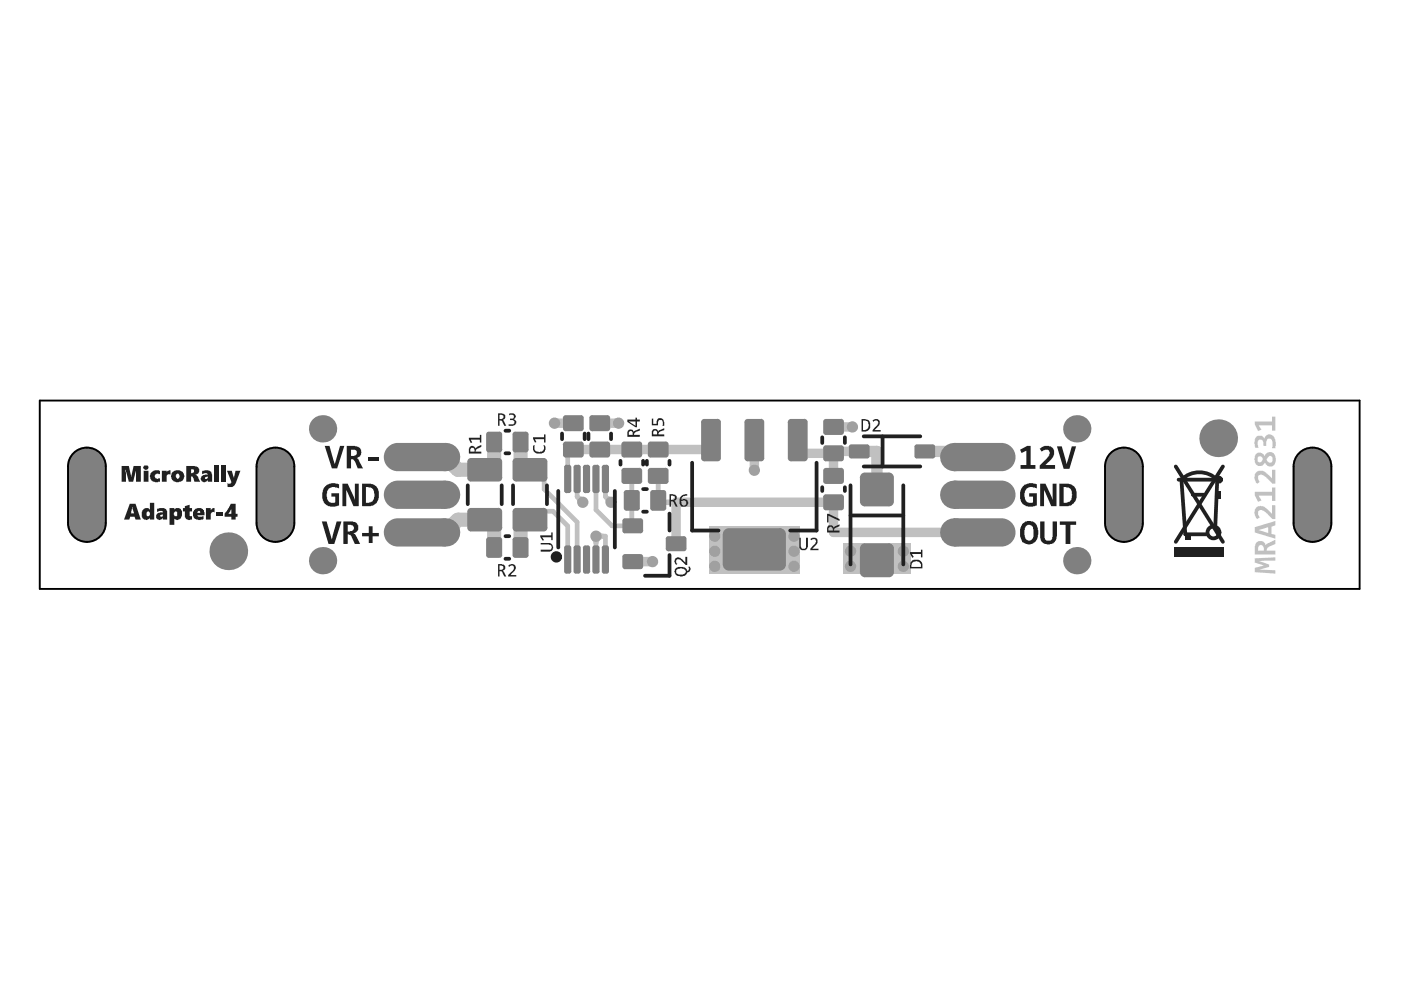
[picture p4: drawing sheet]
<svg xmlns="http://www.w3.org/2000/svg" width="297mm" height="210mm" viewBox="0 0 297 210" stroke-linecap="round" stroke-linejoin="round" font-family="sans-serif">
<g fill="#c0c0c0">
<path d="M95 99.6l2.1-2.1 1 1-2.1 2.1z"/>
<path d="M122 105.7l.7-.8 .7 .4-1 1.1z"/>
<path d="M127.2 112.8l.8 .4v1l-.8 .4z"/>
<path d="M128 105.7l.7-.8 .7 .4-1 1.1z"/>
<path d="M95 110.2l1-1 2.1 2.1-1 1z"/>
<path d="M125.5 114.5h1.8l-.4 .9h-1z"/>
<path d="M202.3 110.1h10a2.76 2.76 0 0 1 2.8 2.8 2.76 2.76 0 0 1-2.8 2.8h-10z"/>
<path d="M202.3 94.1h10a2.8 2.8 0 0 1 2.8 2.8 2.8 2.8 0 0 1-2.8 2.8h-10z"/>
<path d="M202.3 102.1h10a2.8 2.8 0 0 1 2.8 2.8 2.8 2.8 0 0 1-2.8 2.8h-10z"/>
<path d="M82.2 111.1a2.74 2.74 0 0 1 2.2-1h10v5.6h-10a2.8 2.8 0 0 1-2.6-1.6 2.8 2.8 0 0 1 .4-3z"/>
<path d="M82.2 103.1a2.74 2.74 0 0 1 2.2-1h10v5.6h-10a2.8 2.8 0 0 1-2.6-1.6 2.8 2.8 0 0 1 .4-3z"/>
<path d="M82.2 95.1a2.75 2.75 0 0 1 2.2-1h10v5.6h-10a2.8 2.8 0 0 1-2.6-1.6 2.8 2.8 0 0 1 .4-3z"/>
<path d="M178.7 115.3h14.4v6.4h-14.4z"/>
<path d="M150.3 111.7h19.2v10h-19.2z"/>
</g>
<path d="M112.4 99.6h3M120.4 95.3h1.2M117.2 108.4h-3l-1.8 1.8M122.4 105.3l1.2 1.2M128.4 113.7v4.9M128.4 105.3l1.2 1.2M134 106.1v5.2l.2 .2" fill="none" stroke="#c0c0c0" stroke-width="1"/>
<circle cx="134" cy="106.1" r=".5" fill="#c0c0c0"/>
<path d="M129.8 111.5h4.4M139.6 106.1v.4" fill="none" stroke="#c0c0c0" stroke-width="1"/>
<circle cx="139.6" cy="106.1" r=".5" fill="#c0c0c0"/>
<path d="M117.6 89.7h4M127.2 89.7h4M150.7 93.3v2h-16.7M169.1 93.3v2.8M176.7 90.5h4M182.2 95.7h-5.5v5.2M134.2 119.1h4.2M176.7 106.5v6.4" fill="none" stroke="#c0c0c0" stroke-width="2"/>
<path d="M104.8 93.7v5.9h-7.7l-2.7-2.7M110.4 93.7v5.9h2M94.4 112.9l2.7-2.7h7.7v5.9M112.4 110.2h-2v5.9" fill="none" stroke="#c0c0c0" stroke-width="3"/>
<path d="M115.4 99.6v4.1M120.4 95.3v6.2M117.2 108.4l3.2 3.1v7.1M122.4 101.5v3.8M122.4 110.7v7.9M126.4 108.1l3.4 3.4M128.4 101.5v3.8M128.4 113.7h-2v4.9M134 100.9v5.2M139.6 100.9v5.2" fill="none" stroke="#c0c0c0" stroke-width="1"/>
<path d="M185.9 95.7v8.1M202.3 95.7v1.2" fill="none" stroke="#c0c0c0" stroke-width="2.4"/>
<path d="M139.6 106.5h3.7" fill="none" stroke="#c0c0c0" stroke-width="1.2"/>
<circle cx="134" cy="95.3" r="1" fill="#c0c0c0"/>
<path d="M121.6 95.3h12.4M159.9 93.3v6.4M169.1 96.1h7.6M176.7 106.5h-33.4v8.8M176.7 112.9h25.6" fill="none" stroke="#c0c0c0" stroke-width="2"/>
<path d="M182.2 95.7h3.7M196.1 95.7h6.2" fill="none" stroke="#c0c0c0" stroke-width="2.4"/>
<path d="M115.4 103.7l7 7M126.4 101.5v6.6" fill="none" stroke="#c0c0c0" stroke-width="1"/>
<g fill="#c0c0c0">
<path d="M266 118.4l4.4-.2v.7l-3.5 .1 2.2 .7v.5l-2.2 .6 3.5 .1v.7l-4.4-.3v-.9l2-.5-2-.6z"/>
<path d="M266.2 107.7a1.71 1.71 0 0 1 2.6 .3l.9 .9v-1.8h.7v3h-.6l-1.3-1.4a1.26 1.26 0 0 0-1.7-.4l-.1 .8 .5 .6-.7 .4a1.76 1.76 0 0 1-.3-2.4z"/>
<path d="M266 104.3h3.7v-.9h.7v2.8h-.7v-1.1h-2.9l.7 1-.8 .3-.7-1.4z"/>
<path d="M266.2 100.2a1.66 1.66 0 0 1 2.6 .4l.9 .8v-1.8h.7v3h-.6l-1.2-1.2a1.2 1.2 0 0 0-1.9-.5v.7l.5 .5-.7 .5a1.78 1.78 0 0 1-.3-2.4z"/>
<path d="M266.2 92.7a1.26 1.26 0 0 1 1.9 .2v.1a1.13 1.13 0 0 1 1.1-.9 1.13 1.13 0 0 1 1.1 1l.2 .6-.1 1.3h-.7v-.2a1.73 1.73 0 0 0-.3-1.8h-.2a.66 .66 0 0 0-.7 .6v.9h-.6v-.5a.65 .65 0 0 0-.7-.8 .65 .65 0 0 0-.6 .9l.2 .8h-.7v-.2a1.94 1.94 0 0 1 .1-1.9z"/>
<path d="M266 89.4h3.7v-1h.7v2.9h-.7v-1.1h-2.9l.7 .9-.8 .3-.7-1.4z"/>
<path d="M266.8 115.7l-.1 1.1h1.3v-.5a.67 .67 0 0 0-.4-.7 .67 .67 0 0 0-.8 .1zM266.3 115a1.17 1.17 0 0 1 1.2-.3 1.17 1.17 0 0 1 .9 .9l.1-.3 1.9-.9v.9l-1.4 .6-.4 .5v.4h1.8v.8h-4.4v-1.8z"/>
<path d="M266.8 112.4l2.1 .6v-1.2zM266 111.8l4.4-1.3v.9l-.8 .3v1.5l.8 .2v.8l-4.4-1.3z"/>
<path d="M266.6 97v.2a.55 .55 0 0 0 .4 .8 .55 .55 0 0 0 .7-.5 .57 .57 0 0 0-.3-.7 .57 .57 0 0 0-.8 .2zM268.8 97a.64 .64 0 0 0-.2 .7 .64 .64 0 0 0 .6 .4h.1a.75 .75 0 0 0 .4-1.2l-.2-.1a.34 .34 0 0 0-.4-.1 .34 .34 0 0 0-.2 .3zM266.2 96.3a1.18 1.18 0 0 1 2 .4 1.2 1.2 0 0 1 1.3-.8 1.2 1.2 0 0 1 1 1.2v.1a1.78 1.78 0 0 1-.6 1.6 1.16 1.16 0 0 1-1.6-.6l-.1-.1a1.1 1.1 0 0 1-1.3 .7 1.1 1.1 0 0 1-.9-1.2l-.1-.3z"/>
</g>
<g fill="#a0a0a0">
<circle cx="180.7" cy="90.5" r="1.2"/>
<circle cx="159.9" cy="99.7" r="1.2"/>
<circle cx="191.5" cy="116.9" r="1.2"/>
<circle cx="191.5" cy="120.1" r="1.2"/>
<circle cx="180.3" cy="116.9" r="1.2"/>
<circle cx="151.5" cy="120.1" r="1.2"/>
<circle cx="151.5" cy="116.9" r="1.2"/>
<circle cx="151.5" cy="113.7" r="1.2"/>
<circle cx="168.3" cy="120.1" r="1.2"/>
<circle cx="168.3" cy="116.9" r="1.2"/>
<circle cx="168.3" cy="113.7" r="1.2"/>
<circle cx="180.3" cy="120.1" r="1.2"/>
<circle cx="129.6" cy="106.5" r="1.2"/>
<circle cx="123.6" cy="106.5" r="1.2"/>
<circle cx="126.4" cy="113.7" r="1.2"/>
<circle cx="138.4" cy="119.1" r="1.2"/>
<circle cx="117.6" cy="89.7" r="1.2"/>
<circle cx="131.2" cy="89.7" r="1.2"/>
<circle cx="94.4" cy="112.9" r="2.8"/>
<circle cx="94.4" cy="104.9" r="2.8"/>
<circle cx="94.4" cy="96.9" r="2.8"/>
<circle cx="202.3" cy="112.9" r="2.8"/>
<circle cx="202.3" cy="96.9" r="2.8"/>
<circle cx="202.3" cy="104.9" r="2.8"/>
</g>
<g fill="#c0c0c0">
<path d="M103.6 114.1h2.3l.4 .4v3.2l-.4 .4h-2.3l-.3-.4v-3.2z" fill-rule="evenodd"/>
<path d="M119.6 88.6l.3-.4h3.3l.4 .4v2.2l-.4 .4h-3.3l-.3-.4z" fill-rule="evenodd"/>
<path d="M137.6 99.8l.3-.4h3.3l.4 .4v2.2l-.4 .4h-3.3l-.3-.4z" fill-rule="evenodd"/>
<path d="M103.3 92.1l.3-.4h2.3l.4 .4v3.2l-.4 .4h-2.3l-.3-.4z" fill-rule="evenodd"/>
<path d="M119.8 116.1l.3-.3h.5l.3 .3v5.1l-.3 .2h-.5l-.3-.2z" fill-rule="evenodd"/>
<path d="M121.8 116.1l.3-.3h.5l.3 .3v5.1l-.3 .2h-.5l-.3-.2z" fill-rule="evenodd"/>
<path d="M123.8 116.1l.3-.3h.5l.3 .3v5.1l-.3 .2h-.5l-.3-.2z" fill-rule="evenodd"/>
<path d="M124.1 98.7h.5l.3 .3v5.1l-.3 .2h-.5l-.3-.2v-5.1z" fill-rule="evenodd"/>
<path d="M121.8 99l.3-.3h.5l.3 .3v5.1l-.3 .2h-.5l-.3-.2z" fill-rule="evenodd"/>
<path d="M120.1 98.7h.5l.3 .3v5.1l-.3 .2h-.5l-.3-.2v-5.1z" fill-rule="evenodd"/>
<path d="M119.6 94.2l.3-.4h3.3l.4 .4v2.2l-.4 .4h-3.3l-.3-.4z" fill-rule="evenodd"/>
<path d="M127.8 116.1l.3-.3h.5l.3 .3v5.1l-.3 .2h-.5l-.3-.2z" fill-rule="evenodd"/>
<path d="M128.1 98.7h.5l.3 .3v5.1l-.3 .2h-.5l-.3-.2v-5.1z" fill-rule="evenodd"/>
<path d="M137.6 94.2l.3-.4h3.3l.4 .4v2.2l-.4 .4h-3.3l-.3-.4z" fill-rule="evenodd"/>
<path d="M194.1 94.7l.3-.3h3.4l.3 .3v2l-.3 .3h-3.4l-.3-.3z" fill-rule="evenodd"/>
<path d="M138.1 104.5l.3-.4h2.3l.4 .4v3.2l-.4 .4h-2.3l-.3-.4z" fill-rule="evenodd"/>
<path d="M109.2 114.1h2.3l.4 .4v3.2l-.4 .4h-2.3l-.3-.4v-3.2z" fill-rule="evenodd"/>
<path d="M108.9 97.9l.5-.6h5.9l.6 .6v3.4l-.6 .6h-5.9l-.5-.6z" fill-rule="evenodd"/>
<path d="M99.3 97.9l.5-.6h5.9l.6 .6v3.4l-.6 .6h-5.9l-.5-.6z" fill-rule="evenodd"/>
<path d="M141.3 114.2l.4-.3h3.3l.3 .3v2.1l-.3 .4h-3.3l-.4-.4z" fill-rule="evenodd"/>
<path d="M132 99.8l.3-.4h3.3l.4 .4v2.2l-.4 .4h-3.3l-.3-.4z" fill-rule="evenodd"/>
<path d="M125.5 88.2h3.3l.4 .4v2.2l-.4 .4h-3.3l-.3-.4v-2.2z" fill-rule="evenodd"/>
<path d="M174.7 105.4l.4-.4h3.3l.3 .4v2.2l-.3 .4h-3.3l-.4-.4z" fill-rule="evenodd"/>
<path d="M174.7 99.8l.4-.4h3.3l.3 .4v2.2l-.3 .4h-3.3l-.4-.4z" fill-rule="evenodd"/>
<path d="M174.7 89.4l.4-.4h3.3l.3 .4v2.2l-.3 .4h-3.3l-.4-.4z" fill-rule="evenodd"/>
<path d="M108.9 92.1l.3-.4h2.3l.4 .4v3.2l-.4 .4h-2.3l-.3-.4z" fill-rule="evenodd"/>
<path d="M125.8 116.1l.3-.3h.5l.3 .3v5.1l-.3 .2h-.5l-.3-.2z" fill-rule="evenodd"/>
<path d="M132.2 118l.3-.3h3.3l.4 .3v2.1l-.4 .4h-3.3l-.3-.4z" fill-rule="evenodd"/>
<path d="M132.2 110.4l.3-.3h3.3l.4 .3v2.1l-.4 .4h-3.3l-.3-.4z" fill-rule="evenodd"/>
<path d="M148.8 89.5l.5-.5h2.9l.4 .5v7.6l-.4 .5h-2.9l-.5-.5z" fill-rule="evenodd"/>
<path d="M125.8 99l.3-.3h.5l.3 .3v5.1l-.3 .2h-.5l-.3-.2z" fill-rule="evenodd"/>
<path d="M132 94.2l.3-.4h3.3l.4 .4v2.2l-.4 .4h-3.3l-.3-.4z" fill-rule="evenodd"/>
<path d="M125.2 94.2l.3-.4h3.3l.4 .4v2.2l-.4 .4h-3.3l-.3-.4z" fill-rule="evenodd"/>
<path d="M174.7 95l.4-.4h3.3l.3 .4v2.2l-.3 .4h-3.3l-.4-.4z" fill-rule="evenodd"/>
<path d="M167.2 89.5l.5-.5h2.9l.4 .5v7.6l-.4 .5h-2.9l-.5-.5z" fill-rule="evenodd"/>
<path d="M158 89.5l.5-.5h2.9l.4 .5v7.6l-.4 .5h-2.9l-.5-.5z" fill-rule="evenodd"/>
<path d="M180.2 94.7l.3-.3h3.3l.4 .3v2l-.4 .3h-3.3l-.3-.3z" fill-rule="evenodd"/>
<path d="M108.9 108.5l.5-.6h5.9l.6 .6v3.4l-.6 .6h-5.9l-.5-.6z" fill-rule="evenodd"/>
<path d="M99.3 108.5l.5-.6h5.9l.6 .6v3.4l-.6 .6h-5.9l-.5-.6z" fill-rule="evenodd"/>
<path d="M132.5 104.5l.3-.4h2.3l.4 .4v3.2l-.4 .4h-2.3l-.3-.4z" fill-rule="evenodd"/>
<path d="M182.5 116.2l.9-.8h5.1l.8 .8v5.1l-.8 .9h-5.1l-.9-.9z" fill-rule="evenodd"/>
<path d="M153.4 113.3l1.1-1.1h10.9l1 1.1v6.4l-1 1.1h-10.9l-1.1-1.1z" fill-rule="evenodd"/>
<path d="M182.5 101.2l.9-.8h5.1l.8 .8v5.1l-.8 .9h-5.1l-.9-.9z" fill-rule="evenodd"/>
</g>
<g fill="#c0c0c0">
<path d="M105.9 114.1v.4zM105.9 114.1l.4 .4h-.4z"/>
<path d="M103.3 114.5h.3zM103.3 114.3l.3-.2v.4h-.3z"/>
<path d="M103.6 117.7v.4zM103.3 117.7h.3v.4z"/>
<path d="M105.9 117.7h.4zM105.9 117.7h.4l-.4 .4z"/>
<path d="M119.6 88.6h.3zM119.6 88.4l.3-.2v.4h-.3z"/>
<path d="M119.9 90.8v.4zM119.6 90.8h.3v.4z"/>
<path d="M123.2 90.8h.4zM123.2 90.8h.4l-.4 .4z"/>
<path d="M123.2 88.2v.4zM123.2 88.2l.4 .4h-.4z"/>
<path d="M137.6 99.8h.3zM137.6 99.6l.3-.2v.4h-.3z"/>
<path d="M137.9 102v.4zM137.6 102h.3v.4z"/>
<path d="M141.2 102h.4zM141.2 102h.4l-.4 .4z"/>
<path d="M141.2 99.4v.4zM141.2 99.4l.4 .4h-.4z"/>
<path d="M105.9 91.7v.4zM105.9 91.7l.4 .4h-.4z"/>
<path d="M103.3 92.1h.3zM103.3 91.9l.3-.2v.4h-.3z"/>
<path d="M103.6 95.3v.4zM103.3 95.3h.3v.4z"/>
<path d="M105.9 95.3h.4zM105.9 95.3h.4l-.4 .4z"/>
<path d="M120.6 121.2h.3zM120.6 121.2h.3l-.3 .2z"/>
<path d="M120.6 115.8v.3zM120.6 115.8l.3 .3h-.3z"/>
<path d="M119.8 116.1h.3zM119.8 116l.3-.2v.3h-.3z"/>
<path d="M120.1 121.2v.2zM119.8 121.2h.3v.2z"/>
<path d="M122.6 121.2h.3zM122.6 121.2h.3l-.3 .2z"/>
<path d="M122.6 115.8v.3zM122.6 115.8l.3 .3h-.3z"/>
<path d="M121.8 116.1h.3zM121.8 116l.3-.2v.3h-.3z"/>
<path d="M122.1 121.2v.2zM121.8 121.2h.3v.2z"/>
<path d="M124.6 121.2h.3zM124.6 121.2h.3l-.3 .2z"/>
<path d="M124.6 115.8v.3zM124.6 115.8l.3 .3h-.3z"/>
<path d="M123.8 116.1h.3zM123.8 116l.3-.2v.3h-.3z"/>
<path d="M124.1 121.2v.2zM123.8 121.2h.3v.2z"/>
<path d="M124.6 104.1h.3zM124.6 104.1h.3l-.3 .2z"/>
<path d="M124.6 98.7v.3zM124.6 98.7l.3 .3h-.3z"/>
<path d="M123.8 99h.3zM123.8 98.9l.3-.2v.3h-.3z"/>
<path d="M124.1 104.1v.2zM123.8 104.1h.3v.2z"/>
<path d="M122.6 104.1h.3zM122.6 104.1h.3l-.3 .2z"/>
<path d="M122.6 98.7v.3zM122.6 98.7l.3 .3h-.3z"/>
<path d="M121.8 99h.3zM121.8 98.9l.3-.2v.3h-.3z"/>
<path d="M122.1 104.1v.2zM121.8 104.1h.3v.2z"/>
<path d="M120.6 104.1h.3zM120.6 104.1h.3l-.3 .2z"/>
<path d="M120.6 98.7v.3zM120.6 98.7l.3 .3h-.3z"/>
<path d="M119.8 99h.3zM119.8 98.9l.3-.2v.3h-.3z"/>
<path d="M120.1 104.1v.2zM119.8 104.1h.3v.2z"/>
<path d="M119.6 94.2h.3zM119.6 94l.3-.2v.4h-.3z"/>
<path d="M119.9 96.4v.4zM119.6 96.4h.3v.4z"/>
<path d="M123.2 96.4h.4zM123.2 96.4h.4l-.4 .4z"/>
<path d="M123.2 93.8v.4zM123.2 93.8l.4 .4h-.4z"/>
<path d="M128.6 121.2h.3zM128.6 121.2h.3l-.3 .2z"/>
<path d="M128.6 115.8v.3zM128.6 115.8l.3 .3h-.3z"/>
<path d="M127.8 116.1h.3zM127.8 116l.3-.2v.3h-.3z"/>
<path d="M128.1 121.2v.2zM127.8 121.2h.3v.2z"/>
<path d="M128.6 104.1h.3zM128.6 104.1h.3l-.3 .2z"/>
<path d="M128.6 98.7v.3zM128.6 98.7l.3 .3h-.3z"/>
<path d="M127.8 99h.3zM127.8 98.9l.3-.2v.3h-.3z"/>
<path d="M128.1 104.1v.2zM127.8 104.1h.3v.2z"/>
<path d="M137.6 94.2h.3zM137.6 94l.3-.2v.4h-.3z"/>
<path d="M137.9 96.4v.4zM137.6 96.4h.3v.4z"/>
<path d="M141.2 96.4h.4zM141.2 96.4h.4l-.4 .4z"/>
<path d="M141.2 93.8v.4zM141.2 93.8l.4 .4h-.4z"/>
<path d="M197.8 94.4v.3zM197.8 94.4l.3 .3h-.3z"/>
<path d="M194.1 94.7h.3zM194.1 94.6l.3-.2v.3h-.3z"/>
<path d="M194.4 96.7v.3zM194.1 96.7h.3v.3z"/>
<path d="M197.8 96.7h.3zM197.8 96.7h.3l-.3 .3z"/>
<path d="M140.7 104.1v.4zM140.7 104.1l.4 .4h-.4z"/>
<path d="M138.1 104.5h.3zM138.1 104.3l.3-.2v.4h-.3z"/>
<path d="M138.4 107.7v.4zM138.1 107.7h.3v.4z"/>
<path d="M140.7 107.7h.4zM140.7 107.7h.4l-.4 .4z"/>
<path d="M111.5 114.1v.4zM111.5 114.1l.4 .4h-.4z"/>
<path d="M108.9 114.5h.3zM108.9 114.3l.3-.2v.4h-.3z"/>
<path d="M109.2 117.7v.4zM108.9 117.7h.3v.4z"/>
<path d="M111.5 117.7h.4zM111.5 117.7h.4l-.4 .4z"/>
<path d="M108.9 97.9h.5zM108.9 97.6l.5-.3v.6h-.5z"/>
<path d="M109.4 101.3v.6zM108.9 101.3h.5v.6l-.2-.1z"/>
<path d="M115.3 101.3h.6zM115.3 101.3h.6l-.3 .5-.3 .1z"/>
<path d="M115.3 97.3v.6zM115.3 97.3l.3 .1 .3 .5h-.6z"/>
<path d="M105.7 101.3h.6zM105.7 101.3h.6l-.3 .5-.3 .1z"/>
<path d="M105.7 97.3v.6zM105.7 97.3l.3 .1 .3 .5h-.6z"/>
<path d="M99.3 97.9h.5zM99.4 97.6l.4-.3v.6h-.5z"/>
<path d="M99.8 101.3v.6zM99.3 101.3h.5v.6l-.2-.1z"/>
<path d="M141.7 116.3v.4zM141.4 116.3h.3v.4z"/>
<path d="M145 116.3h.3zM145 116.3h.3l-.3 .4z"/>
<path d="M145 113.9v.3zM145 113.9l.3 .3h-.3z"/>
<path d="M141.3 114.2h.4zM141.4 114.1l.3-.2v.3h-.3z"/>
<path d="M132 99.8h.3zM132 99.6l.3-.2v.4h-.3z"/>
<path d="M132.3 102v.4zM132 102h.3v.4z"/>
<path d="M135.6 102h.4zM135.6 102h.4l-.4 .4z"/>
<path d="M135.6 99.4v.4zM135.6 99.4l.4 .4h-.4z"/>
<path d="M125.2 88.6h.3zM125.2 88.4l.3-.2v.4h-.3z"/>
<path d="M125.5 90.8v.4zM125.2 90.8h.3v.4z"/>
<path d="M128.8 90.8h.4zM128.8 90.8h.4l-.4 .4z"/>
<path d="M128.8 88.2v.4zM128.8 88.2l.4 .4h-.4z"/>
<path d="M174.7 105.4h.4zM174.8 105.2l.3-.2v.4h-.4z"/>
<path d="M175.1 107.6v.4zM174.7 107.6h.4v.4z"/>
<path d="M178.4 107.6h.3zM178.4 107.6h.3l-.3 .4z"/>
<path d="M178.4 105v.4zM178.4 105l.3 .4h-.3z"/>
<path d="M174.7 99.8h.4zM174.8 99.6l.3-.2v.4h-.4z"/>
<path d="M175.1 102v.4zM174.7 102h.4v.4z"/>
<path d="M178.4 102h.3zM178.4 102h.3l-.3 .4z"/>
<path d="M178.4 99.4v.4zM178.4 99.4l.3 .4h-.3z"/>
<path d="M174.7 89.4h.4zM174.8 89.2l.3-.2v.4h-.4z"/>
<path d="M175.1 91.6v.4zM174.7 91.6h.4v.4z"/>
<path d="M178.4 91.6h.3zM178.4 91.6h.3l-.3 .4z"/>
<path d="M178.4 89v.4zM178.4 89l.3 .4h-.3z"/>
<path d="M111.5 91.7v.4zM111.5 91.7l.4 .4h-.4z"/>
<path d="M108.9 92.1h.3zM108.9 91.9l.3-.2v.4h-.3z"/>
<path d="M109.2 95.3v.4zM108.9 95.3h.3v.4z"/>
<path d="M111.5 95.3h.4zM111.5 95.3h.4l-.4 .4z"/>
<path d="M126.6 121.2h.3zM126.6 121.2h.3l-.3 .2z"/>
<path d="M126.6 115.8v.3zM126.6 115.8l.3 .3h-.3z"/>
<path d="M125.8 116.1h.3zM125.8 116l.3-.2v.3h-.3z"/>
<path d="M126.1 121.2v.2zM125.8 121.2h.3v.2z"/>
<path d="M132.5 120.1v.4zM132.2 120.1h.3v.4z"/>
<path d="M135.8 120.1h.4zM135.8 120.1h.4l-.4 .4z"/>
<path d="M135.8 117.7v.3zM135.8 117.7l.4 .3h-.4z"/>
<path d="M132.2 118h.3zM132.2 117.9l.3-.2v.3h-.3z"/>
<path d="M132.5 112.5v.4zM132.2 112.5h.3v.4z"/>
<path d="M135.8 112.5h.4zM135.8 112.5h.4l-.4 .4z"/>
<path d="M135.8 110.1v.3zM135.8 110.1l.4 .3h-.4z"/>
<path d="M132.2 110.4h.3zM132.2 110.3l.3-.2v.3h-.3z"/>
<path d="M148.8 89.5h.5zM148.9 89.3l.4-.3v.5h-.5z"/>
<path d="M149.3 97.1v.5zM148.8 97.1h.5v.5l-.4-.2z"/>
<path d="M152.2 97.1h.4zM152.2 97.1h.4v.3l-.4 .2z"/>
<path d="M152.2 89v.5zM152.2 89l.4 .3v.2h-.4z"/>
<path d="M126.6 104.1h.3zM126.6 104.1h.3l-.3 .2z"/>
<path d="M126.6 98.7v.3zM126.6 98.7l.3 .3h-.3z"/>
<path d="M125.8 99h.3zM125.8 98.9l.3-.2v.3h-.3z"/>
<path d="M126.1 104.1v.2zM125.8 104.1h.3v.2z"/>
<path d="M132 94.2h.3zM132 94l.3-.2v.4h-.3z"/>
<path d="M132.3 96.4v.4zM132 96.4h.3v.4z"/>
<path d="M135.6 96.4h.4zM135.6 96.4h.4l-.4 .4z"/>
<path d="M135.6 93.8v.4zM135.6 93.8l.4 .4h-.4z"/>
<path d="M125.2 94.2h.3zM125.2 94l.3-.2v.4h-.3z"/>
<path d="M125.5 96.4v.4zM125.2 96.4h.3v.4z"/>
<path d="M128.8 96.4h.4zM128.8 96.4h.4l-.4 .4z"/>
<path d="M128.8 93.8v.4zM128.8 93.8l.4 .4h-.4z"/>
<path d="M174.7 95h.4zM174.8 94.8l.3-.2v.4h-.4z"/>
<path d="M175.1 97.2v.4zM174.7 97.2h.4v.4z"/>
<path d="M178.4 97.2h.3zM178.4 97.2h.3l-.3 .4z"/>
<path d="M178.4 94.6v.4zM178.4 94.6l.3 .4h-.3z"/>
<path d="M167.2 89.5h.5zM167.3 89.3l.4-.3v.5h-.5z"/>
<path d="M167.7 97.1v.5zM167.2 97.1h.5v.5l-.4-.2z"/>
<path d="M170.6 97.1h.4zM170.6 97.1h.4v.3l-.4 .2z"/>
<path d="M170.6 89v.5zM170.6 89l.4 .3v.2h-.4z"/>
<path d="M158 89.5h.5zM158.1 89.3l.4-.3v.5h-.5z"/>
<path d="M158.5 97.1v.5zM158 97.1h.5v.5l-.4-.2z"/>
<path d="M161.4 97.1h.4zM161.4 97.1h.4v.3l-.4 .2z"/>
<path d="M161.4 89v.5zM161.4 89l.2 .1 .2 .4h-.4z"/>
<path d="M183.8 94.4v.3zM183.8 94.4l.4 .3h-.4z"/>
<path d="M180.2 94.7h.3zM180.2 94.6l.3-.2v.3h-.3z"/>
<path d="M180.5 96.7v.3zM180.2 96.7h.3v.3z"/>
<path d="M183.8 96.7h.4zM183.8 96.7h.4l-.4 .3z"/>
<path d="M108.9 108.5h.5zM108.9 108.2l.5-.3v.6h-.5z"/>
<path d="M109.4 111.9v.6zM108.9 111.9h.5v.6l-.5-.3z"/>
<path d="M115.3 111.9h.6zM115.3 111.9h.6l-.3 .5-.3 .1z"/>
<path d="M115.3 107.9v.6zM115.3 107.9l.3 .1 .3 .5h-.6z"/>
<path d="M105.7 111.9h.6zM105.7 111.9h.6l-.3 .5-.3 .1z"/>
<path d="M105.7 107.9v.6zM105.7 107.9l.3 .1 .3 .5h-.6z"/>
<path d="M99.3 108.5h.5zM99.4 108.2l.4-.3v.6h-.5z"/>
<path d="M99.8 111.9v.6zM99.3 111.9h.5v.6l-.2-.1z"/>
<path d="M135.1 104.1v.4zM135.1 104.1l.4 .4h-.4z"/>
<path d="M132.5 104.5h.3zM132.5 104.3l.3-.2v.4h-.3z"/>
<path d="M132.8 107.7v.4zM132.5 107.7h.3v.4z"/>
<path d="M135.1 107.7h.4zM135.1 107.7h.4l-.4 .4z"/>
<path d="M188.5 121.3h.8zM188.5 121.3h.8a.85 .85 0 0 1-.8 .9z"/>
<path d="M188.5 115.4v.8zM188.5 115.4a.85 .85 0 0 1 .8 .8h-.8z"/>
<path d="M182.5 116.2h.9zM182.8 115.6l.6-.2v.8h-.9z"/>
<path d="M183.4 121.3v.9zM182.5 121.3h.9v.9a.85 .85 0 0 1-.9-.9z"/>
<path d="M154.5 119.7v1.1zM153.4 119.7h1.1v1.1a1.07 1.07 0 0 1-1.1-1.1z"/>
<path d="M165.4 119.7h1zM165.4 119.7h1a1.07 1.07 0 0 1-1 1.1z"/>
<path d="M165.4 112.2v1.1zM165.4 112.2a1.07 1.07 0 0 1 1 1.1h-1z"/>
<path d="M153.4 113.3h1.1zM153.7 112.6l.8-.4v1.1h-1.1z"/>
<path d="M188.5 106.3h.8zM188.5 106.3h.8a.85 .85 0 0 1-.8 .9z"/>
<path d="M188.5 100.4v.8zM188.5 100.4a.85 .85 0 0 1 .8 .8h-.8z"/>
<path d="M182.5 101.2h.9zM182.8 100.6l.6-.2v.8h-.9z"/>
<path d="M183.4 106.3v.9zM182.5 106.3h.9v.9a.85 .85 0 0 1-.9-.9z"/>
<circle cx="48.4" cy="116.9" r="2"/>
<circle cx="258.3" cy="92.9" r="2"/>
</g>
<g fill="#808080">
<path d="M202.2 109.9h10.1a3 3 0 0 1 3 3 3 3 0 0 1-3 3l-10.1-.1z"/>
<path d="M202.2 94l10.1-.1a3 3 0 0 1 3 3 3 3 0 0 1-3 3h-10.1z"/>
<path d="M202.2 102l10.1-.1a3 3 0 0 1 3 3 3 3 0 0 1-3 3h-10.1z"/>
<path d="M82.1 111a2.92 2.92 0 0 1 2.3-1.1h10l.2 .2-.1 5.7-10.1 .1a3 3 0 0 1-2.7-1.7 3 3 0 0 1 .4-3.2z"/>
<path d="M82.1 103a2.92 2.92 0 0 1 2.3-1.1h10l.2 .2-.1 5.8h-10.1a3 3 0 0 1-2.7-1.7 3 3 0 0 1 .4-3.2z"/>
<path d="M82.1 95a2.92 2.92 0 0 1 2.3-1.1h10l.2 .2-.1 5.8h-10.1a3 3 0 0 1-2.7-1.7 3 3 0 0 1 .4-3.2z"/>
<path d="M15.2 96.2a4.2 4.2 0 0 1 4.6-1.3 4.2 4.2 0 0 1 2.8 4v12a4.2 4.2 0 0 1-4.2 4.2 4.2 4.2 0 0 1-4.2-4.2v-12a4 4 0 0 1 1-2.7z"/>
<path d="M235 96.2a4.2 4.2 0 0 1 4.7-1.3 4.2 4.2 0 0 1 2.8 4v12a4.2 4.2 0 0 1-4.2 4.2 4.2 4.2 0 0 1-4.2-4.2v-12a4 4 0 0 1 .9-2.7z"/>
<path d="M275 96.2a4.2 4.2 0 0 1 4.7-1.3 4.2 4.2 0 0 1 2.8 4v12a4.2 4.2 0 0 1-4.2 4.2 4.2 4.2 0 0 1-4.2-4.2v-12a4 4 0 0 1 .9-2.7z"/>
<path d="M55.2 96.2a4.2 4.2 0 0 1 4.6-1.3 4.2 4.2 0 0 1 2.8 4v12a4.2 4.2 0 0 1-4.2 4.2 4.2 4.2 0 0 1-4.2-4.2v-12a4 4 0 0 1 1-2.7z"/>
<path d="M105.9 113.9v.6zM105.9 113.9l.3 .1 .3 .5h-.6z"/>
<path d="M103.1 114.5h.5zM103.2 114.2l.4-.3v.6h-.5z"/>
<path d="M103.6 117.7v.6zM103.1 117.7h.5v.6l-.2-.1z"/>
<path d="M105.9 117.7h.6zM105.9 117.7h.6l-.3 .5-.3 .1z"/>
<path d="M119.4 88.6h.5zM119.4 88.3l.5-.3v.6h-.5z"/>
<path d="M119.9 90.8v.6zM119.4 90.8h.5v.6l-.3-.1z"/>
<path d="M123.2 90.8h.6zM123.2 90.8h.6l-.3 .5-.3 .1z"/>
<path d="M123.2 88v.6zM123.2 88l.5 .3 .1 .3h-.6z"/>
<path d="M137.4 99.8h.5zM137.4 99.5l.5-.3v.6h-.5z"/>
<path d="M137.9 102v.6zM137.4 102h.5v.6l-.3-.1z"/>
<path d="M141.2 102h.6zM141.2 102h.6l-.3 .5-.3 .1z"/>
<path d="M141.2 99.2v.6zM141.2 99.2l.3 .1 .3 .5h-.6z"/>
<path d="M105.9 91.5v.6zM105.9 91.5l.5 .3 .1 .3h-.6z"/>
<path d="M103.1 92.1h.5zM103.2 91.8l.4-.3v.6h-.5z"/>
<path d="M103.6 95.3v.6zM103.1 95.3h.5v.6l-.2-.1z"/>
<path d="M105.9 95.3h.6zM105.9 95.3h.6l-.3 .5-.3 .1z"/>
<path d="M120.6 121.2h.5zM120.6 121.2h.5l-.2 .4h-.3z"/>
<path d="M120.6 115.6v.5zM120.6 115.6l.3 .1 .2 .4h-.5z"/>
<path d="M119.6 116.1h.5zM119.7 115.9l.4-.3v.5h-.5z"/>
<path d="M120.1 121.2v.4zM119.6 121.2h.5v.4h-.3z"/>
<path d="M122.6 121.2h.5zM122.6 121.2h.5l-.2 .4h-.3z"/>
<path d="M122.6 115.6v.5zM122.6 115.6l.3 .1 .2 .4h-.5z"/>
<path d="M121.6 116.1h.5zM121.7 115.9l.4-.3v.5h-.5z"/>
<path d="M122.1 121.2v.4zM121.6 121.2h.5v.4h-.3z"/>
<path d="M124.6 121.2h.5zM124.6 121.2h.5v.2l-.5 .2z"/>
<path d="M124.6 115.6v.5zM124.6 115.6l.5 .3v.2h-.5z"/>
<path d="M123.6 116.1h.5zM123.7 115.9l.4-.3v.5h-.5z"/>
<path d="M124.1 121.2v.4zM123.6 121.2h.5v.4h-.3z"/>
<path d="M124.6 104.1h.5zM124.6 104.1h.5v.2l-.5 .2z"/>
<path d="M124.6 98.5v.5zM124.6 98.5l.3 .1 .2 .4h-.5z"/>
<path d="M123.6 99h.5zM123.7 98.8l.4-.3v.5h-.5z"/>
<path d="M124.1 104.1v.4zM123.6 104.1h.5v.4h-.3z"/>
<path d="M122.6 104.1h.5zM122.6 104.1h.5l-.2 .4h-.3z"/>
<path d="M122.6 98.5v.5zM122.6 98.5l.3 .1 .2 .4h-.5z"/>
<path d="M121.6 99h.5zM121.7 98.8l.4-.3v.5h-.5z"/>
<path d="M122.1 104.1v.4zM121.6 104.1h.5v.4h-.3z"/>
<path d="M120.6 104.1h.5zM120.6 104.1h.5l-.2 .4h-.3z"/>
<path d="M120.6 98.5v.5zM120.6 98.5l.3 .1 .2 .4h-.5z"/>
<path d="M119.6 99h.5zM119.7 98.8l.4-.3v.5h-.5z"/>
<path d="M120.1 104.1v.4zM119.6 104.1h.5v.4h-.3z"/>
<path d="M119.4 94.2h.5zM119.4 93.9l.5-.3v.6h-.5z"/>
<path d="M119.9 96.4v.6zM119.4 96.4h.5v.6l-.3-.1z"/>
<path d="M123.2 96.4h.6zM123.2 96.4h.6l-.3 .5-.3 .1z"/>
<path d="M123.2 93.6v.6zM123.2 93.6l.3 .1 .3 .5h-.6z"/>
<path d="M128.6 121.2h.5zM128.6 121.2h.5v.2l-.5 .2z"/>
<path d="M128.6 115.6v.5zM128.6 115.6l.5 .3v.2h-.5z"/>
<path d="M127.6 116.1h.5zM127.7 115.9l.4-.3v.5h-.5z"/>
<path d="M128.1 121.2v.4zM127.6 121.2h.5v.4l-.4-.2z"/>
<path d="M128.6 104.1h.5zM128.6 104.1h.5v.2l-.5 .2z"/>
<path d="M128.6 98.5v.5zM128.6 98.5l.3 .1 .2 .4h-.5z"/>
<path d="M127.6 99h.5zM127.7 98.8l.4-.3v.5h-.5z"/>
<path d="M128.1 104.1v.4zM127.6 104.1h.5v.4l-.4-.2z"/>
<path d="M137.4 94.2h.5zM137.4 93.9l.5-.3v.6h-.5z"/>
<path d="M137.9 96.4v.6zM137.4 96.4h.5v.6l-.3-.1z"/>
<path d="M141.2 96.4h.6zM141.2 96.4h.6l-.3 .5-.3 .1z"/>
<path d="M141.2 93.6v.6zM141.2 93.6l.3 .1 .3 .5h-.6z"/>
<path d="M197.8 94.2v.5zM197.8 94.2l.2 .1 .3 .4h-.5z"/>
<path d="M193.9 94.7h.5zM194 94.5l.4-.3v.5h-.5z"/>
<path d="M194.4 96.7v.5zM193.9 96.7h.5v.5l-.4-.2z"/>
<path d="M197.8 96.7h.5zM197.8 96.7h.5l-.3 .4-.2 .1z"/>
<path d="M140.7 103.9v.6zM140.7 103.9l.3 .1 .3 .5h-.6z"/>
<path d="M137.9 104.5h.5zM137.9 104.2l.5-.3v.6h-.5z"/>
<path d="M138.4 107.7v.6zM137.9 107.7h.5v.6l-.3-.1z"/>
<path d="M140.7 107.7h.6zM140.7 107.7h.6l-.1 .3-.5 .3z"/>
<path d="M111.5 113.9v.6zM111.5 113.9l.3 .1 .3 .5h-.6z"/>
<path d="M108.7 114.5h.5zM108.7 114.2l.5-.3v.6h-.5z"/>
<path d="M109.2 117.7v.6zM108.7 117.7h.5v.6l-.2-.1z"/>
<path d="M111.5 117.7h.6zM111.5 117.7h.6l-.3 .5-.3 .1z"/>
<path d="M108.7 97.9h.7zM108.9 97.3l.5-.2v.8h-.7z"/>
<path d="M109.4 101.3v.8zM108.7 101.3h.7v.8a.77 .77 0 0 1-.7-.8z"/>
<path d="M115.3 101.3h.8zM115.3 101.3h.8a.77 .77 0 0 1-.8 .8z"/>
<path d="M115.3 97.1v.8zM115.3 97.1a.77 .77 0 0 1 .8 .8h-.8z"/>
<path d="M105.7 101.3h.8zM105.7 101.3h.8a.77 .77 0 0 1-.8 .8z"/>
<path d="M105.7 97.1v.8zM105.7 97.1a.77 .77 0 0 1 .8 .8h-.8z"/>
<path d="M99.1 97.9h.7zM99.3 97.3l.5-.2v.8h-.7z"/>
<path d="M99.8 101.3v.8zM99.1 101.3h.7v.8a.77 .77 0 0 1-.7-.8z"/>
<path d="M141.7 116.3v.6zM141.2 116.3h.5v.6l-.5-.3z"/>
<path d="M145 116.3h.5zM145 116.3h.5v.3l-.5 .3z"/>
<path d="M145 113.7v.5zM145 113.7l.5 .3v.2h-.5z"/>
<path d="M141.1 114.2h.6zM141.2 114l.5-.3v.5h-.5z"/>
<path d="M131.8 99.8h.5zM131.8 99.5l.5-.3v.6h-.5z"/>
<path d="M132.3 102v.6zM131.8 102h.5v.6l-.3-.1z"/>
<path d="M135.6 102h.6zM135.6 102h.6l-.3 .5-.3 .1z"/>
<path d="M135.6 99.2v.6zM135.6 99.2l.3 .1 .3 .5h-.6z"/>
<path d="M125 88.6h.5zM125 88.3l.5-.3v.6h-.5z"/>
<path d="M125.5 90.8v.6zM125 90.8h.5v.6l-.3-.1z"/>
<path d="M128.8 90.8h.6zM128.8 90.8h.6l-.3 .5-.3 .1z"/>
<path d="M128.8 88v.6zM128.8 88l.3 .1 .3 .5h-.6z"/>
<path d="M174.5 105.4h.6zM174.6 105.1l.5-.3v.6h-.6z"/>
<path d="M175.1 107.6v.6zM174.5 107.6h.6v.6l-.5-.3z"/>
<path d="M178.4 107.6h.5zM178.4 107.6h.5l-.3 .5-.2 .1z"/>
<path d="M178.4 104.8v.6zM178.4 104.8l.2 .1 .3 .5h-.5z"/>
<path d="M174.5 99.8h.6zM174.6 99.5l.5-.3v.6h-.6z"/>
<path d="M175.1 102v.6zM174.5 102h.6v.6l-.3-.1z"/>
<path d="M178.4 102h.5zM178.4 102h.5l-.3 .5-.2 .1z"/>
<path d="M178.4 99.2v.6zM178.4 99.2l.2 .1 .3 .5h-.5z"/>
<path d="M174.5 89.4h.6zM174.6 89.1l.5-.3v.6h-.6z"/>
<path d="M175.1 91.6v.6zM174.5 91.6h.6v.6l-.3-.1z"/>
<path d="M178.4 91.6h.5zM178.4 91.6h.5l-.3 .5-.2 .1z"/>
<path d="M178.4 88.8v.6zM178.4 88.8l.2 .1 .3 .5h-.5z"/>
<path d="M111.5 91.5v.6zM111.5 91.5l.5 .3 .1 .3h-.6z"/>
<path d="M108.7 92.1h.5zM108.7 91.8l.5-.3v.6h-.5z"/>
<path d="M109.2 95.3v.6zM108.7 95.3h.5v.6l-.2-.1z"/>
<path d="M111.5 95.3h.6zM111.5 95.3h.6l-.3 .5-.3 .1z"/>
<path d="M126.6 121.2h.5zM126.6 121.2h.5l-.2 .4h-.3z"/>
<path d="M126.6 115.6v.5zM126.6 115.6l.3 .1 .2 .4h-.5z"/>
<path d="M125.6 116.1h.5zM125.7 115.9l.4-.3v.5h-.5z"/>
<path d="M126.1 121.2v.4zM125.6 121.2h.5v.4h-.3z"/>
<path d="M132.5 120.1v.6zM132 120.1h.5v.6l-.3-.1z"/>
<path d="M135.8 120.1h.6zM135.8 120.1h.6l-.1 .3-.5 .3z"/>
<path d="M135.8 117.5v.5zM135.8 117.5l.5 .2 .1 .3h-.6z"/>
<path d="M132 118h.5zM132 117.7l.5-.2v.5h-.5z"/>
<path d="M132.5 112.5v.6zM132 112.5h.5v.6l-.3-.1z"/>
<path d="M135.8 112.5h.6zM135.8 112.5h.6l-.1 .3-.5 .3z"/>
<path d="M135.8 109.9v.5zM135.8 109.9l.5 .3 .1 .2h-.6z"/>
<path d="M132 110.4h.5zM132 110.2l.5-.3v.5h-.5z"/>
<path d="M148.6 89.5h.7zM148.8 89l.5-.2v.7h-.7z"/>
<path d="M149.3 97.1v.7zM148.6 97.1h.7v.7a.67 .67 0 0 1-.7-.7z"/>
<path d="M152.2 97.1h.6zM152.2 97.1h.6a.67 .67 0 0 1-.6 .7z"/>
<path d="M152.2 88.8v.7zM152.2 88.8a.67 .67 0 0 1 .6 .7h-.6z"/>
<path d="M126.6 104.1h.5zM126.6 104.1h.5l-.2 .4h-.3z"/>
<path d="M126.6 98.5v.5zM126.6 98.5l.3 .1 .2 .4h-.5z"/>
<path d="M125.6 99h.5zM125.7 98.8l.4-.3v.5h-.5z"/>
<path d="M126.1 104.1v.4zM125.6 104.1h.5v.4h-.3z"/>
<path d="M131.8 94.2h.5zM131.8 93.9l.5-.3v.6h-.5z"/>
<path d="M132.3 96.4v.6zM131.8 96.4h.5v.6l-.3-.1z"/>
<path d="M135.6 96.4h.6zM135.6 96.4h.6l-.3 .5-.3 .1z"/>
<path d="M135.6 93.6v.6zM135.6 93.6l.3 .1 .3 .5h-.6z"/>
<path d="M125 94.2h.5zM125 93.9l.5-.3v.6h-.5z"/>
<path d="M125.5 96.4v.6zM125 96.4h.5v.6l-.3-.1z"/>
<path d="M128.8 96.4h.6zM128.8 96.4h.6l-.3 .5-.3 .1z"/>
<path d="M128.8 93.6v.6zM128.8 93.6l.3 .1 .3 .5h-.6z"/>
<path d="M174.5 95h.6zM174.6 94.7l.5-.3v.6h-.6z"/>
<path d="M175.1 97.2v.6zM174.5 97.2h.6v.6l-.3-.1z"/>
<path d="M178.4 97.2h.5zM178.4 97.2h.5l-.3 .5-.2 .1z"/>
<path d="M178.4 94.4v.6zM178.4 94.4l.2 .1 .3 .5h-.5z"/>
<path d="M167 89.5h.7zM167.2 89l.5-.2v.7h-.7z"/>
<path d="M167.7 97.1v.7zM167 97.1h.7v.7a.67 .67 0 0 1-.7-.7z"/>
<path d="M170.6 97.1h.6zM170.6 97.1h.6a.67 .67 0 0 1-.6 .7z"/>
<path d="M170.6 88.8v.7zM170.6 88.8a.67 .67 0 0 1 .6 .7h-.6z"/>
<path d="M157.8 89.5h.7zM158 89l.5-.2v.7h-.7z"/>
<path d="M158.5 97.1v.7zM157.8 97.1h.7v.7a.67 .67 0 0 1-.7-.7z"/>
<path d="M161.4 97.1h.6zM161.4 97.1h.6a.67 .67 0 0 1-.6 .7z"/>
<path d="M161.4 88.8v.7zM161.4 88.8a.67 .67 0 0 1 .6 .7h-.6z"/>
<path d="M183.8 94.2v.5zM183.8 94.2l.3 .1 .3 .4h-.6z"/>
<path d="M180 94.7h.5zM180 94.5l.5-.3v.5h-.5z"/>
<path d="M180.5 96.7v.5zM180 96.7h.5v.5l-.5-.2z"/>
<path d="M183.8 96.7h.6zM183.8 96.7h.6l-.3 .4-.3 .1z"/>
<path d="M108.7 108.5h.7zM108.9 107.9l.5-.2v.8h-.7z"/>
<path d="M109.4 111.9v.8zM108.7 111.9h.7v.8a.77 .77 0 0 1-.7-.8z"/>
<path d="M115.3 111.9h.8zM115.3 111.9h.8a.77 .77 0 0 1-.8 .8z"/>
<path d="M115.3 107.7v.8zM115.3 107.7a.77 .77 0 0 1 .8 .8h-.8z"/>
<path d="M105.7 111.9h.8zM105.7 111.9h.8a.77 .77 0 0 1-.8 .8z"/>
<path d="M105.7 107.7v.8zM105.7 107.7a.77 .77 0 0 1 .8 .8h-.8z"/>
<path d="M99.1 108.5h.7zM99.3 107.9l.5-.2v.8h-.7z"/>
<path d="M99.8 111.9v.8zM99.1 111.9h.7v.8a.77 .77 0 0 1-.7-.8z"/>
<path d="M135.1 103.9v.6zM135.1 103.9l.3 .1 .3 .5h-.6z"/>
<path d="M132.3 104.5h.5zM132.3 104.2l.5-.3v.6h-.5z"/>
<path d="M132.8 107.7v.6zM132.3 107.7h.5v.6l-.5-.3z"/>
<path d="M135.1 107.7h.6zM135.1 107.7h.6l-.1 .3-.5 .3z"/>
<path d="M188.5 121.3h1zM188.5 121.3h1a1.05 1.05 0 0 1-1 1.1z"/>
<path d="M188.5 115.2v1zM188.5 115.2a1.05 1.05 0 0 1 1 1h-1z"/>
<path d="M182.3 116.2h1.1zM182.5 115.6l.9-.4v1h-1.1z"/>
<path d="M183.4 121.3v1.1zM182.3 121.3h1.1v1.1a1.05 1.05 0 0 1-1.1-1.1z"/>
<path d="M154.5 119.7v1.3zM153.2 119.7h1.3v1.3a1.27 1.27 0 0 1-1.3-1.3z"/>
<path d="M165.4 119.7h1.2zM165.4 119.7h1.2a1.27 1.27 0 0 1-1.2 1.3z"/>
<path d="M165.4 112v1.3zM165.4 112a1.27 1.27 0 0 1 1.2 1.3h-1.2z"/>
<path d="M153.2 113.3h1.3zM153.5 112.5l.6-.4 .4-.1v1.3h-1.3z"/>
<path d="M188.5 106.3h1zM188.5 106.3h1a1.05 1.05 0 0 1-1 1.1z"/>
<path d="M188.5 100.2v1zM188.5 100.2a1.05 1.05 0 0 1 1 1h-1z"/>
<path d="M182.3 101.2h1.1zM182.5 100.6l.9-.4v1h-1.1z"/>
<path d="M183.4 106.3v1.1zM182.3 106.3h1.1v1.1a1.05 1.05 0 0 1-1.1-1.1z"/>
<circle cx="228.3" cy="90.9" r="2.89"/>
<circle cx="228.3" cy="118.9" r="2.89"/>
<circle cx="68.4" cy="90.9" r="2.89"/>
<circle cx="68.4" cy="118.9" r="2.89"/>
<circle cx="94.4" cy="112.9" r="3"/>
<circle cx="94.4" cy="104.9" r="3"/>
<circle cx="94.4" cy="96.9" r="3"/>
<circle cx="202.3" cy="112.9" r="3"/>
<circle cx="202.3" cy="96.9" r="3"/>
<circle cx="202.3" cy="104.9" r="3"/>
<circle cx="48.4" cy="116.9" r="4"/>
<circle cx="258.3" cy="92.9" r="4"/>
</g>
<g fill="#808080">
<path d="M103.1 114.5l.5-.6h2.3l.6 .6v3.2l-.6 .6h-2.3l-.5-.6z" fill-rule="evenodd"/>
<path d="M119.4 88.6l.5-.6h3.3l.6 .6v2.2l-.6 .6h-3.3l-.5-.6z" fill-rule="evenodd"/>
<path d="M137.4 99.8l.5-.6h3.3l.6 .6v2.2l-.6 .6h-3.3l-.5-.6z" fill-rule="evenodd"/>
<path d="M103.1 92.1l.5-.6h2.3l.6 .6v3.2l-.6 .6h-2.3l-.5-.6z" fill-rule="evenodd"/>
<path d="M119.6 116.1l.5-.5h.5l.5 .5v5.1l-.5 .4h-.5l-.5-.4z" fill-rule="evenodd"/>
<path d="M121.6 116.1l.5-.5h.5l.5 .5v5.1l-.5 .4h-.5l-.5-.4z" fill-rule="evenodd"/>
<path d="M123.6 116.1l.5-.5h.5l.5 .5v5.1l-.5 .4h-.5l-.5-.4z" fill-rule="evenodd"/>
<path d="M123.6 99l.5-.5h.5l.5 .5v5.1l-.5 .4h-.5l-.5-.4z" fill-rule="evenodd"/>
<path d="M121.6 99l.5-.5h.5l.5 .5v5.1l-.5 .4h-.5l-.5-.4z" fill-rule="evenodd"/>
<path d="M119.6 99l.5-.5h.5l.5 .5v5.1l-.5 .4h-.5l-.5-.4z" fill-rule="evenodd"/>
<path d="M119.4 94.2l.5-.6h3.3l.6 .6v2.2l-.6 .6h-3.3l-.5-.6z" fill-rule="evenodd"/>
<path d="M127.6 116.1l.5-.5h.5l.5 .5v5.1l-.5 .4h-.5l-.5-.4z" fill-rule="evenodd"/>
<path d="M127.6 99l.5-.5h.5l.5 .5v5.1l-.5 .4h-.5l-.5-.4z" fill-rule="evenodd"/>
<path d="M137.4 94.2l.5-.6h3.3l.6 .6v2.2l-.6 .6h-3.3l-.5-.6z" fill-rule="evenodd"/>
<path d="M193.9 94.7l.5-.5h3.4l.5 .5v2l-.5 .5h-3.4l-.5-.5z" fill-rule="evenodd"/>
<path d="M137.9 104.5l.5-.6h2.3l.6 .6v3.2l-.6 .6h-2.3l-.5-.6z" fill-rule="evenodd"/>
<path d="M108.7 114.5l.5-.6h2.3l.6 .6v3.2l-.6 .6h-2.3l-.5-.6z" fill-rule="evenodd"/>
<path d="M108.7 97.9l.7-.8h5.9l.8 .8v3.4l-.8 .8h-5.9l-.7-.8z" fill-rule="evenodd"/>
<path d="M99.1 97.9l.7-.8h5.9l.8 .8v3.4l-.8 .8h-5.9l-.7-.8z" fill-rule="evenodd"/>
<path d="M141.1 114.2l.6-.5h3.3l.5 .5v2.1l-.5 .6h-3.3l-.6-.6z" fill-rule="evenodd"/>
<path d="M131.8 99.8l.5-.6h3.3l.6 .6v2.2l-.6 .6h-3.3l-.5-.6z" fill-rule="evenodd"/>
<path d="M125 88.6l.5-.6h3.3l.6 .6v2.2l-.6 .6h-3.3l-.5-.6z" fill-rule="evenodd"/>
<path d="M174.5 105.4l.6-.6h3.3l.5 .6v2.2l-.5 .6h-3.3l-.6-.6z" fill-rule="evenodd"/>
<path d="M174.5 99.8l.6-.6h3.3l.5 .6v2.2l-.5 .6h-3.3l-.6-.6z" fill-rule="evenodd"/>
<path d="M174.5 89.4l.6-.6h3.3l.5 .6v2.2l-.5 .6h-3.3l-.6-.6z" fill-rule="evenodd"/>
<path d="M108.7 92.1l.5-.6h2.3l.6 .6v3.2l-.6 .6h-2.3l-.5-.6z" fill-rule="evenodd"/>
<path d="M125.6 116.1l.5-.5h.5l.5 .5v5.1l-.5 .4h-.5l-.5-.4z" fill-rule="evenodd"/>
<path d="M132 118l.5-.5h3.3l.6 .5v2.1l-.6 .6h-3.3l-.5-.6z" fill-rule="evenodd"/>
<path d="M132 110.4l.5-.5h3.3l.6 .5v2.1l-.6 .6h-3.3l-.5-.6z" fill-rule="evenodd"/>
<path d="M148.6 89.5l.7-.7h2.9l.6 .7v7.6l-.6 .7h-2.9l-.7-.7z" fill-rule="evenodd"/>
<path d="M125.6 99l.5-.5h.5l.5 .5v5.1l-.5 .4h-.5l-.5-.4z" fill-rule="evenodd"/>
<path d="M131.8 94.2l.5-.6h3.3l.6 .6v2.2l-.6 .6h-3.3l-.5-.6z" fill-rule="evenodd"/>
<path d="M125 94.2l.5-.6h3.3l.6 .6v2.2l-.6 .6h-3.3l-.5-.6z" fill-rule="evenodd"/>
<path d="M174.5 95l.6-.6h3.3l.5 .6v2.2l-.5 .6h-3.3l-.6-.6z" fill-rule="evenodd"/>
<path d="M167 89.5l.7-.7h2.9l.6 .7v7.6l-.6 .7h-2.9l-.7-.7z" fill-rule="evenodd"/>
<path d="M157.8 89.5l.7-.7h2.9l.6 .7v7.6l-.6 .7h-2.9l-.7-.7z" fill-rule="evenodd"/>
<path d="M180.5 94.2h3.3l.6 .5v2l-.6 .5h-3.3l-.5-.5v-2z" fill-rule="evenodd"/>
<path d="M108.7 108.5l.7-.8h5.9l.8 .8v3.4l-.8 .8h-5.9l-.7-.8z" fill-rule="evenodd"/>
<path d="M99.1 108.5l.7-.8h5.9l.8 .8v3.4l-.8 .8h-5.9l-.7-.8z" fill-rule="evenodd"/>
<path d="M132.3 104.5l.5-.6h2.3l.6 .6v3.2l-.6 .6h-2.3l-.5-.6z" fill-rule="evenodd"/>
<path d="M182.3 116.2l1.1-1h5.1l1 1v5.1l-1 1.1h-5.1l-1.1-1.1z" fill-rule="evenodd"/>
<path d="M153.2 113.3l1.3-1.3h10.9l1.2 1.3v6.4l-1.2 1.3h-10.9l-1.3-1.3z" fill-rule="evenodd"/>
<path d="M182.3 101.2l1.1-1h5.1l1 1v5.1l-1 1.1h-5.1l-1.1-1.1z" fill-rule="evenodd"/>
</g>
<g fill="none" stroke="#202020" stroke-width=".8">
<path d="M107.2 91.3h.8M107.2 96.1h.8M119.2 91.9v1.2M124 91.9v1.2M124.8 91.9v1.2M129.6 91.9v1.2M131.6 97.7v.8M136.4 97.7v.8M137.2 97.7v.8M142 97.7v.8M146.7 98.1v14.4h5.6M173.1 98.1v14.4h-5.6"/>
<path d="M174.3 92.7v1.2M179.1 92.7v1.2M183.1 98.9h12M183.1 92.5h12M187.1 92.5v6.4M249.3 98.9l10 16M259.3 98.9l-10 16M99.2 102.9v4M106.4 102.9v4M107.2 113.7h.8M107.2 118.5h.8M108.8 102.9v4"/>
<path d="M116 102.9v4M118.4 104.1v12M130.4 104.1v12M136.4 108.5h.8M136.4 103.7h.8M142 117.7v4.4h-5.2M142 108.9v3.6M174.3 103.3v.8M179.1 103.3v.8M180.3 102.9v16.8M180.3 109.3h11.2M191.5 102.9v16.8"/>
<path d="M249.9 101.7h8.2l-.4 9.6M250.5 101.7l.8 11.6h4.4M252.9 104.9h2.4"/>
</g>
<g fill="#202020">
<path d="M251.3 113.3h1.2v1.2h-1.2z" fill-rule="evenodd"/>
<path d="M258.1 104.1h.8v1.6h-.8z" fill-rule="evenodd"/>
<path d="M249.1 116.1h10.4v2h-10.4z" fill-rule="evenodd"/>
</g>
<g fill="#202020">
<path d="M114.6 115.1h1.7a.92 .92 0 0 1 .9 .9 .92 .92 0 0 1-.7 1h-1.9v-.5h1.8a.41 .41 0 0 0 .6-.3v-.4l-.2-.3-2.2-.1z"/>
<path d="M114.5 113.5h2.4v-.6h.3v1.6h-.3v-.6h-2l.4 .6-.3 .1-.5-.8z"/>
<path d="M138.2 88.8h.3v1.1h.7v-.3a.82 .82 0 0 1 .8-1 .82 .82 0 0 1 .8 1v.7h-.4a.98 .98 0 0 0-.2-1.2h-.1a.41 .41 0 0 0-.6 .3v.8h-1.3z"/>
<path d="M169.5 114h.3v1.7a.56 .56 0 0 0 .5 .6 .56 .56 0 0 0 .6-.6v-1.7h.4v1.7a.91 .91 0 0 1-.9 1 .91 .91 0 0 1-.9-1z"/>
<path d="M171.8 114.3a.89 .89 0 0 1 1.4 0 .89 .89 0 0 1-.3 1.3l-.7 .7h1.3v.4h-1.7v-.4l.6-.7a.93 .93 0 0 0 .4-1.3h-.5l-.2 .2z"/>
<path d="M99.4 92.8h2.3v-.6h.3v1.6h-.3v-.6h-1.9l.3 .6-.3 .1z"/>
<path d="M107.7 119.9a.97 .97 0 0 1 1.6 .1v.1a1.16 1.16 0 0 1-.4 1.2l-.7 .6h1.3v.3h-1.8v-.3l.7-.7a.75 .75 0 0 0 .6-.6 .75 .75 0 0 0-.4-.7h-.3l-.4 .3z"/>
<path d="M107.9 87.7a.88 .88 0 0 1 1-.1 .88 .88 0 0 1 .5 .9l-.3 .4h-.2a.72 .72 0 0 1 .6 .8 .72 .72 0 0 1-.9 .6h-.8v-.3h.3a.65 .65 0 0 0 .7-.1 .65 .65 0 0 0 .3-.6l-.4-.2h-.6v-.3h.3a.45 .45 0 0 0 .5-.6 .45 .45 0 0 0-.7-.3l-.3 .1z"/>
<path d="M113 94.5h.4a.86 .86 0 0 0 .1 1.1 .86 .86 0 0 0 1 .2 .79 .79 0 0 0 .8-.5 .79 .79 0 0 0-.2-.9h.5a1.23 1.23 0 0 1-.2 1.4 1.23 1.23 0 0 1-1.4 .4 1.16 1.16 0 0 1-1-1.7z"/>
<path d="M113 92.7h2.3v-.6h.4v1.7h-.4v-.7h-1.9l.3 .6-.3 .1z"/>
<path d="M192.9 117.1h2.4v-.6h.3v1.7h-.3v-.7h-2l.4 .6-.3 .2-.5-.9z"/>
<path d="M38.8 107.7h.4v-.4l1-.3v.7h.5v.7h-.5v.9l.5 .1-.1 .8a.98 .98 0 0 1-1.4-.8v-1h-.4z"/>
<path d="M43.7 107.7h1v.5l.1-.2a.55 .55 0 0 1 .7-.3v.9l-.4-.1-.4 .4v1.3h-1z"/>
<path d="M45.9 108.5h1.3v.7h-1.3z"/>
<path d="M25.8 98.8h1.5l.5 2.3 .5-2.3h1.6v3.3h-1.1v-2.5l-.6 2.5h-.9l-.6-2v-.5v2.5h-.9z"/>
<path d="M32.1 100.1a1.74 1.74 0 0 1 1.8-.3v.8a.63 .63 0 0 0-.7-.2 .63 .63 0 0 0-.4 .7l.2 .3 .3 .1 .6-.2-.1 .8a1.53 1.53 0 0 1-1.9-.6l-.1-.7z"/>
<path d="M34.3 99.8h1v.4l.2-.4 .6-.1-.1 .9a.51 .51 0 0 0-.7 .5v1h-1z"/>
<path d="M45.4 98.6h1v3.5h-1z"/>
<path d="M46.9 98.6h1v3.5h-1z"/>
<path d="M48.1 99.8h1l.5 1.5 .4-1.5h1l-.9 2.4a1.23 1.23 0 0 1-1.9 1v-.8l.2 .2a.41 .41 0 0 0 .5-.1 .41 .41 0 0 0 .1-.4z"/>
<path d="M185 89.2a.87 .87 0 0 1 1.3-.1 .87 .87 0 0 1-.1 1.3l-.8 .8h1.3v.3h-1.7v-.3l.6-.7a.79 .79 0 0 0 .3-1.3h-.4l-.3 .3z"/>
<path d="M68.2 110.6h1l1.2 3.8 1-3.8h1l-1.5 4.7h-1.2z"/>
<path d="M76.8 113h1.4v-1.4h.8v1.4h1.3v.7h-1.3v1.4h-.8v-1.4h-1.4z"/>
<path d="M68.9 103.1a2.98 2.98 0 0 1 3-.4l-.1 .9a1.72 1.72 0 0 0-2.2 .2v.1a1.98 1.98 0 0 0 .4 2.6h1.1v-1.2h-.8v-.7h1.6v2.5l-.2 .1a2.38 2.38 0 0 1-3.3-1.1l-.1-.5a3.1 3.1 0 0 1 .5-2.3z"/>
<path d="M72.6 102.6h1.1l1.5 3.4v-3.4h.9v4.7h-1.2l-1.5-3.4v3.4h-.8z"/>
<path d="M68.8 94.5h1.1l1.1 3.9 1.1-3.9h.9l-1.5 4.8h-1.1z"/>
<path d="M78.1 97h2.2v.8h-2.2z"/>
<path d="M143.2 118.4a1.24 1.24 0 0 1 1.7 .5l.4 .4v-1.2h.4v1.7h-.3l-.7-.7a.95 .95 0 0 0-1.3-.3l-.1 .3 .3 .4-.2 .3a1.17 1.17 0 0 1-.2-1.3z"/>
<path d="M175.4 108.9h.3l2.3 1.2v.4l-2.3-1.2v1.5h-.3z"/>
<path d="M220.5 110.6h1v3.1a.87 .87 0 0 0 .6 .9 .87 .87 0 0 0 1-.4l.1-3.6h.9v3a1.86 1.86 0 0 1-1.1 1.7 1.86 1.86 0 0 1-2.1-.4l-.4-.8z"/>
<path d="M224.7 110.6h3.5v.7h-1.3v4h-1v-4h-1.2z"/>
<path d="M216.9 103.1a2.98 2.98 0 0 1 2.9-.4l-.1 .9a1.6 1.6 0 0 0-2.2 .3 1.98 1.98 0 0 0 .4 2.6h1.1v-1.2h-.8v-.7h1.6v2.5l-.2 .1a2.31 2.31 0 0 1-3.1-1l-.2-.6a3.7 3.7 0 0 1 .6-2.5z"/>
<path d="M220.5 102.6h1.2l1.5 3.4v-3.4h.8v4.7h-1.1l-1.5-3.4v3.4h-.9z"/>
<path d="M216.3 95.3l1.5-.8h.7v4.1h1v.8h-3.1v-.8h1.2v-3l-1 .5z"/>
<path d="M220.4 95.1a1.93 1.93 0 0 1 3 .1v.1a2.37 2.37 0 0 1-1 2.6l-.7 .7h2v.8h-3.3v-.7l1.5-1.4a1.78 1.78 0 0 0 .6-1.6 1.11 1.11 0 0 0-1.7 .1z"/>
<path d="M224.1 94.6h1l1 3.8 1.1-3.8h1l-1.5 4.8h-1.2z"/>
<path d="M138.5 91.5v.6h.8l-.1-.6a.41 .41 0 0 0-.7 0zM138.3 91.2a.74 .74 0 0 1 1.2 .3l.1-.2 1.2-.5v.4l-.9 .3-.3 .3v.3h1.2v.4h-2.6z"/>
<path d="M99.8 95l-.1 .8h.9a.62 .62 0 0 0-.4-.9zM99.5 94.8a.72 .72 0 0 1 .8-.3 .72 .72 0 0 1 .5 .6v-.2l.3-.2 .9-.4v.4l-.9 .4-.3 .5v.2h1.2v.4h-2.6z"/>
<path d="M105.9 119.9v.9h.3a.46 .46 0 0 0 .5-.4 .46 .46 0 0 0-.5-.5zM105.6 119.6h.8a.74 .74 0 0 1 .7 .5 .74 .74 0 0 1-.3 .8l-.3 .1 .4 .3 .4 .9h-.4l-.6-1.1h-.4v1.1h-.3z"/>
<path d="M105.9 87.9v1h.4a.46 .46 0 0 0 .4-.5 .46 .46 0 0 0-.4-.5zM105.6 87.6h.7a.77 .77 0 0 1 .8 .4 .77 .77 0 0 1-.1 .9l-.4 .2 .2 .1 .5 1.1h-.4l-.6-1.1h-.4v1.1h-.3z"/>
<path d="M193.3 119.4l-.1 .8h2.1v-.3a1.09 1.09 0 0 0-1.9-.6zM193.2 119a1.88 1.88 0 0 1 2-.1l.4 .6v1h-2.7l.1-1.2z"/>
<path d="M28 107.5l-.3 1.3h.7zM27.5 106.8h1.2l1.2 3.4h-1.2l-.2-.6h-.9l-.2 .6h-1.1z"/>
<path d="M30.2 108.2a1.25 1.25 0 0 1 1.3-.4l.3 .2v-1.4h.9v3.6h-.9v-.3a1.02 1.02 0 0 1-1.3 .2 1.02 1.02 0 0 1-.4-1.3zM31.1 108.6v.2a.41 .41 0 0 0 .3 .7 .41 .41 0 0 0 .4-.7v-.1a.38 .38 0 0 0-.3-.3 .38 .38 0 0 0-.4 .2z"/>
<path d="M33.9 109.3l.1 .1a.33 .33 0 0 0 .5 .1 .33 .33 0 0 0 0-.5zM33.3 107.9l.5-.2a1.63 1.63 0 0 1 1.4 .3l.2 .3v1.9h-.9v-.4a.76 .76 0 0 1-1.1 .3 .76 .76 0 0 1-.1-1.2l.2-.2 1-.1a.52 .52 0 0 0-.4-.4 .52 .52 0 0 0-.5 .2l-.3 .1z"/>
<path d="M35.9 107.7h1.1v.4a.9 .9 0 0 1 1.1-.3 .9 .9 0 0 1 .5 1 1.05 1.05 0 0 1-.8 1.4l-.3 .1-.5-.3v1.3h-1.1zM37 108.5v.1a.47 .47 0 0 0 0 .7 .47 .47 0 0 0 .6 0v-.3a.4 .4 0 0 0-.1-.5 .4 .4 0 0 0-.5 0z"/>
<path d="M41.9 108.4l-.1 .3 .6-.1a.27 .27 0 0 0-.1-.3 .27 .27 0 0 0-.4 .1zM41.1 108.1a1.28 1.28 0 0 1 1.3-.4 1.28 1.28 0 0 1 1 1v.5h-1.6l.2 .4 1.2-.2v.7a1.87 1.87 0 0 1-2.1-.2 1.93 1.93 0 0 1 0-1.8z"/>
<path d="M48.9 108l-.1 .4-.4 .5h.6v-1zM48.9 106.8h1.1v2.1h.4v.7h-.4v.6h-1v-.6h-1.4v-.8l.9-1.1z"/>
<path d="M30.5 98.8a.6 .6 0 0 1 .7-.1 .6 .6 0 0 1 .3 .6 .59 .59 0 0 1-.7 .3 .59 .59 0 0 1-.4-.6zM30.5 99.8h1v2.3h-1z"/>
<path d="M37.4 100.5v.8a.43 .43 0 0 0 .6 0 .43 .43 0 0 0 0-.6l-.2-.3zM36.5 100.2a1.51 1.51 0 0 1 1.5-.4 1.51 1.51 0 0 1 1.1 1.2 1.45 1.45 0 0 1-2.4 .8 1.53 1.53 0 0 1-.2-1.6z"/>
<path d="M40.5 99.5v.8h.2a.43 .43 0 0 0 .4-.5 .43 .43 0 0 0-.6-.3zM39.5 98.8h1.4a1.1 1.1 0 0 1 1.3 1.2l-.2 .4-.6 .2 .6 .5 .4 1h-1.2l-.4-1.1h-.3v1.1h-1z"/>
<path d="M43.5 101.2a.26 .26 0 0 0 .2 .4 .26 .26 0 0 0 .3-.3l.1-.3zM42.8 99.9l.4-.1a1.31 1.31 0 0 1 1.7 .5l.1 1.8h-.9v-.3a.8 .8 0 0 1-1.1 .3 .8 .8 0 0 1-.4-1l.5-.4 1-.1-.2-.3-1.1 .2z"/>
<path d="M142.3 105.1v.9h.3a.46 .46 0 0 0 .5-.5 .46 .46 0 0 0-.5-.4zM142 104.8l.8 .1a.67 .67 0 0 1 .7 .5 .67 .67 0 0 1-.5 .8l.2 .1 .5 1.1h-.4l-.6-1.1h-.4v1.1h-.3z"/>
<path d="M144.4 106.3l.1 .2a.51 .51 0 0 0 .4 .7 .57 .57 0 0 0 .6-.7 .57 .57 0 0 0-.9-.3zM144.3 105.3l.5-.4 .9-.1v.3l-.7 .1a.55 .55 0 0 0-.5 .7l-.1 .1a.93 .93 0 0 1 1.4 .3 .88 .88 0 0 1-.7 1.1 .88 .88 0 0 1-1-.9v-.7z"/>
<path d="M133.3 91.6v.6h.8l-.1-.6a.41 .41 0 0 0-.7 0zM133.1 91.3a.74 .74 0 0 1 1.2 .3l.1-.2 1.3-.5v.4l-1 .3-.3 .3v.3h1.3v.4h-2.7z"/>
<path d="M133.3 89.4l1.4 .9v-.9zM133 89h1.7v-.4h.3v.4h.7v.4h-.7v1.2h-.3l-1.7-1.1z"/>
<path d="M183 89.2v2h.3a1.1 1.1 0 0 0 .7-1.7l-.4-.3zM182.7 88.9h.7a1.39 1.39 0 0 1 1.1 .9 1.39 1.39 0 0 1-.4 1.5l-.4 .2h-1z"/>
<path d="M73.7 111.3v1.4l.5-.1a.67 .67 0 0 0 .9-.6 .67 .67 0 0 0-.8-.7zM72.8 110.6h1.6a1.28 1.28 0 0 1 1.4 .8 1.28 1.28 0 0 1-.5 1.5l-.4 .2 .4 .2 1.1 2h-1.2l-.7-1.6-.2-.3-.3-.1h-.3v2h-.9z"/>
<path d="M77.6 103.3v3.3h.5a1.21 1.21 0 0 0 1.2-1.1l.1-.5a1.72 1.72 0 0 0-.6-1.5zM76.8 102.6h1.4a2.21 2.21 0 0 1 2.1 2.8 2.28 2.28 0 0 1-1.3 1.8l-2.2 .1z"/>
<path d="M74.4 95.3v1.4h.4a.69 .69 0 0 0 .8-.8 .69 .69 0 0 0-.9-.6zM73.5 94.5h1.4a1.45 1.45 0 0 1 1.7 1.2v.1a1.13 1.13 0 0 1-.6 1.2l-.5 .1 .5 .2 1 2h-1.2l-.7-1.5a.51 .51 0 0 0-.7-.4v1.9h-.9z"/>
<path d="M143.4 120.9v.1a.77 .77 0 0 0 1 .8 .88 .88 0 0 0 1-.8 1.51 1.51 0 0 0-1.6-.4zM143.1 120.7a1.84 1.84 0 0 1 2.5 0l.1 .3 .2-.1a.41 .41 0 0 0 0-.7l.3-.1a.88 .88 0 0 1-.5 1.3 1.47 1.47 0 0 1-1.5 .8 1.47 1.47 0 0 1-1.2-1.1z"/>
<path d="M175.7 112v.5h.9l-.1-.6a.45 .45 0 0 0-.5-.2 .45 .45 0 0 0-.3 .3zM175.5 111.6a.82 .82 0 0 1 1.3 .3l.2-.3 1-.4v.4l-1 .4-.2 .3v.2h1.2v.4h-2.6z"/>
<path d="M217.4 111.7v.2a2.84 2.84 0 0 0 .2 2.5 1.09 1.09 0 0 0 1.3-.1 1.09 1.09 0 0 0 .2-1.3v-.1a1.31 1.31 0 0 0-.8-1.6h-.4zM216.7 111.2a1.84 1.84 0 0 1 1.8-.7 1.84 1.84 0 0 1 1.4 1.3 2.88 2.88 0 0 1-1.1 3.5h-.1a1.87 1.87 0 0 1-2.4-1.9 3.1 3.1 0 0 1 .4-2.2z"/>
<path d="M225.5 103.3v3.3h.5a1.48 1.48 0 0 0 1.2-1.9 1.07 1.07 0 0 0-1.1-1.3zM224.6 102.6h1.5a2.14 2.14 0 0 1 2.2 2.6 2.11 2.11 0 0 1-2.5 2.1h-1.2z"/>
</g>
<g fill="none" stroke="#202020" stroke-width=".8">
<path d="M250.5 101.7a5.4 5.4 0 0 1 7.6 0"/>
<circle cx="257.3" cy="112.9" r="1.26"/>
<circle cx="258.5" cy="101.7" r=".4"/>
</g>
<circle cx="118" cy="118.1" r=".6" fill="none" stroke="#202020" stroke-width="1.2"/>
<path d="M8.4 84.9h279.9v40h-279.9zM15.6 96.1a4 4 0 0 1 4.4-.9 4 4 0 0 1 2.4 3.7v12a4 4 0 0 1-4 4 4 4 0 0 1-4-4v-12a4 4 0 0 1 1.2-2.8zM55.6 96.1a4 4 0 0 1 4.3-.9 4 4 0 0 1 2.5 3.7v12a4 4 0 0 1-4 4 4 4 0 0 1-4-4v-12a4 4 0 0 1 1.2-2.8zM235.5 96.1a4 4 0 0 1 4.3-.9 4 4 0 0 1 2.5 3.7v12a4 4 0 0 1-4 4 4 4 0 0 1-4-4v-12a4 4 0 0 1 1.2-2.8zM275.4 96.1a4 4 0 0 1 4.4-.9 4 4 0 0 1 2.5 3.7v12a4 4 0 0 1-4 4 4 4 0 0 1-4-4v-12a4 4 0 0 1 1.1-2.8z" fill="none" stroke="#000" stroke-width=".4"/>
</svg>
